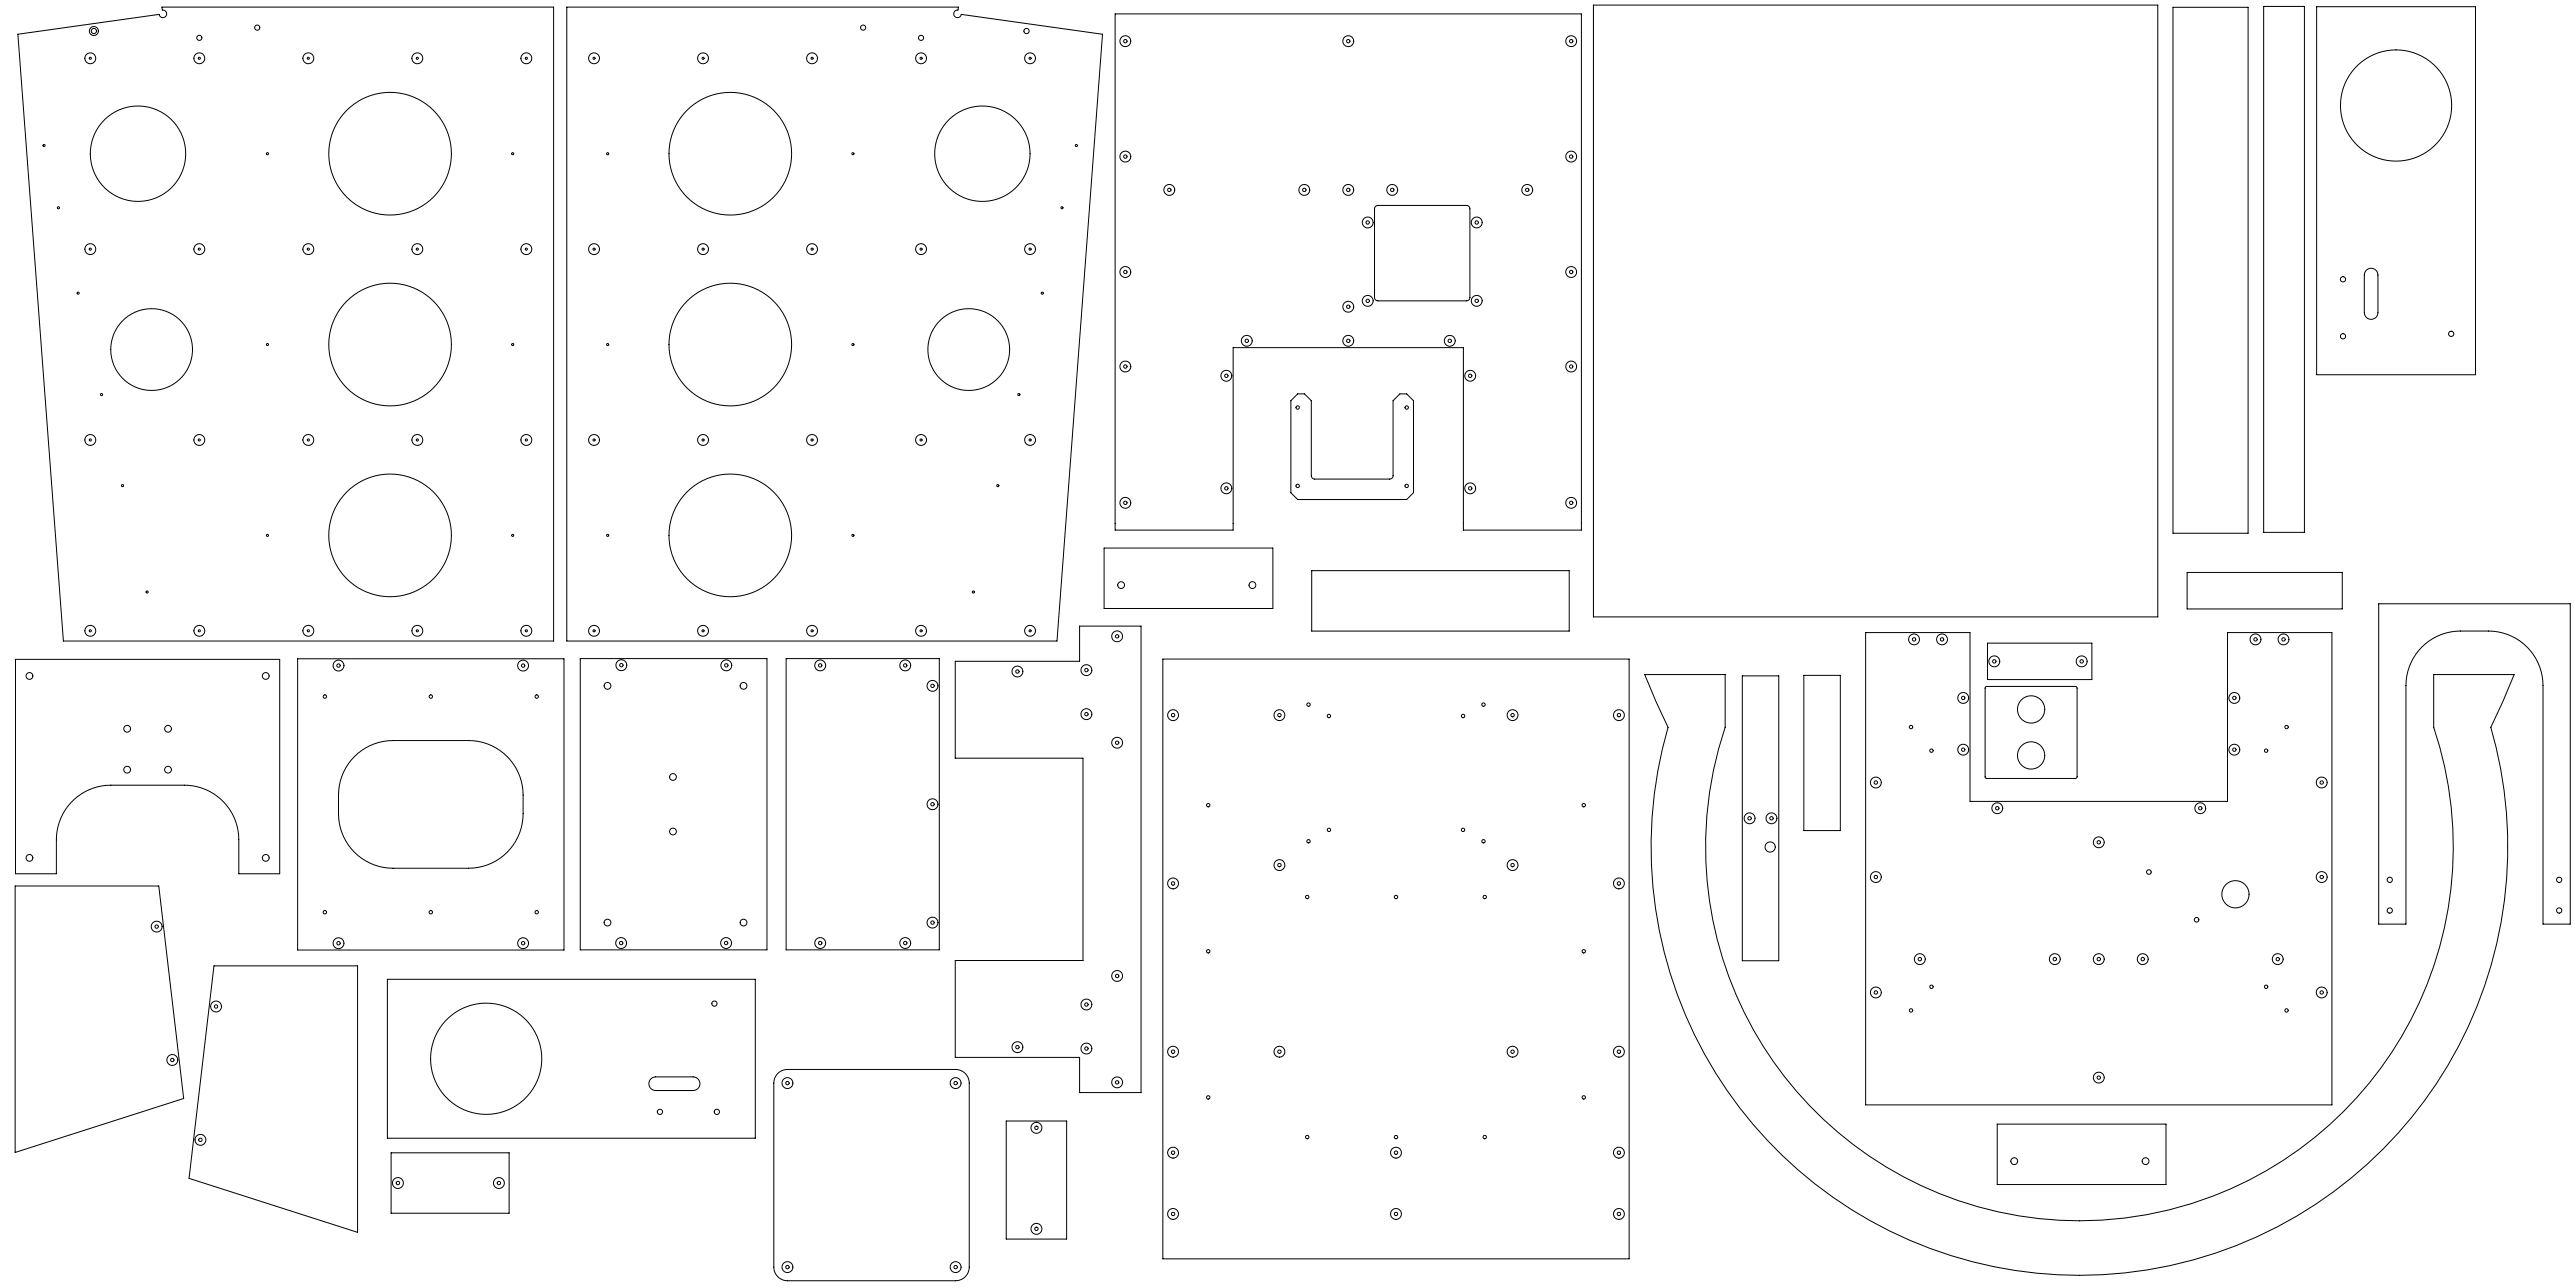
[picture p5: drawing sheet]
<svg xmlns="http://www.w3.org/2000/svg" width="2400mm" height="1200mm" viewBox="0 0 2400 1200" stroke-linecap="round" stroke-linejoin="round" font-family="sans-serif">
<g fill="none" stroke="#000" stroke-width=".93">
<path d="M528 7h365v2a4 4 0 0 0-4 3 4 4 0 0 0 3 4 4 4 0 0 0 4-3l132 19-43 565h-457zM1039 13h435v481h-110v-170h-215v170h-110zM1485 5h526v570h-526zM2025 7h70v490h-70zM2110 6h38v490h-38zM2159 6h148v343h-148zM17 32l131-19a4 4 0 0 0 4 3 4 4 0 0 0 3-4 4 4 0 0 0-4-3v-2h365v590h-457zM1282 192l2-1h83a3 3 0 0 1 3 4v82a3 3 0 0 1-3 3h-83a3 3 0 0 1-3-3v-82zM2205 252a6 6 0 0 1 7-2 6 6 0 0 1 4 6v35a6 6 0 0 1-6 7 6 6 0 0 1-6-7v-35zM1203 373l6-6h7l6 6v70a3 3 0 0 0 3 3h70a3 3 0 0 0 3-3v-70l7-6h6l6 6v86l-6 6h-102l-6-6zM1029 511h157v56h-157zM1223 532h240v56h-240z"/>
<path d="M2038 533h145v34h-145zM2217 563h179v298h-26v-222a51 51 0 0 0-51-51h-26a51 51 0 0 0-51 51v222h-25zM1739 589h97v158h240v-158h97v440h-434zM1852 599h98v34h-98zM14 614h247v200h-38v-32a51 51 0 0 0-51-50h-69a51 51 0 0 0-50 50v32h-39zM277 614h249v271h-249zM541 614h174v271h-174zM733 614h142v271h-142zM890 616h116v-33h58v435h-58v-33h-116v-90h119v-189h-119zM1084 614h434v559h-434zM1533 628h75v50a348 348 0 0 0 330 459 348 348 0 0 0 330-459v-50h75l-10 26-11 24a399 399 0 0 1-384 510 399 399 0 0 1-383-510l-11-24zM1624 630h34v265h-34z"/>
<path d="M1681 629h34v145h-34zM1851 640h84v85h-84zM330 705a51 51 0 0 1 36-15h71a51 51 0 0 1 51 51 84 84 0 0 1-4 34 51 51 0 0 1-47 34h-71a51 51 0 0 1-50-51 84 84 0 0 1 3-35 51 51 0 0 1 11-18zM14 825h134l23 198-157 51zM199 900h134v248l-157-50zM361 912h343v148h-343zM607 1005l4-2h35a6 6 0 0 1 6 7 6 6 0 0 1-6 6h-35a6 6 0 0 1-6-4 6 6 0 0 1 2-7zM725 1000l5-3 4-1h157a13 13 0 0 1 12 13v172a13 13 0 0 1-12 12h-157a13 13 0 0 1-13-12v-172l1-4zM938 1044h56v110h-56zM1861 1047h158v57h-158zM365 1074h110v56h-110z"/>
<circle cx="87" cy="29" r="2.5"/>
<circle cx="87" cy="29" r="4"/>
<circle cx="186" cy="35" r="2.4"/>
<circle cx="240" cy="26" r="2.4"/>
<circle cx="804" cy="26" r="2.4"/>
<circle cx="858" cy="35" r="2.4"/>
<circle cx="957" cy="29" r="2.5"/>
<circle cx="1049" cy="38" r="5"/>
<circle cx="1049" cy="38" r="1.6"/>
<circle cx="1257" cy="38" r="5"/>
<circle cx="1257" cy="38" r="1.6"/>
<circle cx="1464" cy="38" r="5"/>
<circle cx="1464" cy="38" r="1.6"/>
<circle cx="84" cy="54" r="1"/>
<circle cx="84" cy="54" r="5"/>
<circle cx="186" cy="54" r="1"/>
<circle cx="186" cy="54" r="5"/>
<circle cx="287" cy="54" r="1"/>
<circle cx="287" cy="54" r="5"/>
<circle cx="389" cy="54" r="1"/>
<circle cx="389" cy="54" r="5"/>
<circle cx="491" cy="54" r="1"/>
<circle cx="491" cy="54" r="5"/>
<circle cx="554" cy="54" r="5"/>
<circle cx="554" cy="54" r="1"/>
<circle cx="655" cy="54" r="1"/>
<circle cx="655" cy="54" r="5"/>
<circle cx="757" cy="54" r="5"/>
<circle cx="757" cy="54" r="1"/>
<circle cx="858" cy="54" r="5"/>
<circle cx="858" cy="54" r="1"/>
<circle cx="960" cy="54" r="5"/>
<circle cx="960" cy="54" r="1"/>
<circle cx="2233" cy="98" r="52"/>
<circle cx="41" cy="136" r="1"/>
<circle cx="1003" cy="136" r="1"/>
<circle cx="129" cy="143" r="44"/>
<circle cx="249" cy="143" r="1"/>
<circle cx="364" cy="143" r="57"/>
<circle cx="478" cy="143" r="1"/>
<circle cx="566" cy="143" r="1"/>
<circle cx="681" cy="143" r="57"/>
<circle cx="795" cy="143" r="1"/>
<circle cx="916" cy="143" r="44"/>
<circle cx="1049" cy="146" r="5"/>
<circle cx="1049" cy="146" r="1.6"/>
<circle cx="1464" cy="146" r="5"/>
<circle cx="1464" cy="146" r="1.6"/>
<circle cx="1090" cy="177" r="1.6"/>
<circle cx="1090" cy="177" r="5"/>
<circle cx="1216" cy="177" r="1.6"/>
<circle cx="1216" cy="177" r="5"/>
<circle cx="1257" cy="177" r="1.6"/>
<circle cx="1257" cy="177" r="5"/>
<circle cx="1298" cy="177" r="1.6"/>
<circle cx="1298" cy="177" r="5"/>
<circle cx="1423" cy="177" r="1.6"/>
<circle cx="1423" cy="177" r="5"/>
<circle cx="54" cy="194" r="1"/>
<circle cx="990" cy="194" r="1"/>
<circle cx="1275" cy="207" r="1.6"/>
<circle cx="1275" cy="207" r="5"/>
<circle cx="1376" cy="207" r="1.6"/>
<circle cx="1376" cy="207" r="5"/>
<circle cx="84" cy="232" r="1"/>
<circle cx="84" cy="232" r="5"/>
<circle cx="186" cy="232" r="1"/>
<circle cx="186" cy="232" r="5"/>
<circle cx="287" cy="232" r="1"/>
<circle cx="287" cy="232" r="5"/>
<circle cx="389" cy="232" r="1"/>
<circle cx="389" cy="232" r="5"/>
<circle cx="491" cy="232" r="1"/>
<circle cx="491" cy="232" r="5"/>
<circle cx="554" cy="232" r="5"/>
<circle cx="554" cy="232" r="1"/>
<circle cx="655" cy="232" r="1"/>
<circle cx="655" cy="232" r="5"/>
<circle cx="757" cy="232" r="5"/>
<circle cx="757" cy="232" r="1"/>
<circle cx="858" cy="232" r="5"/>
<circle cx="858" cy="232" r="1"/>
<circle cx="960" cy="232" r="5"/>
<circle cx="960" cy="232" r="1"/>
<circle cx="1049" cy="253" r="5"/>
<circle cx="1049" cy="253" r="1.6"/>
<circle cx="1464" cy="253" r="5"/>
<circle cx="1464" cy="253" r="1.6"/>
<circle cx="73" cy="273" r="1"/>
<circle cx="971" cy="273" r="1"/>
<circle cx="2184" cy="260" r="2.5"/>
<circle cx="1257" cy="286" r="5"/>
<circle cx="1257" cy="286" r="1.6"/>
<circle cx="1275" cy="280" r="5"/>
<circle cx="1275" cy="280" r="1.6"/>
<circle cx="1376" cy="280" r="5"/>
<circle cx="1376" cy="280" r="1.6"/>
<circle cx="1162" cy="318" r="5"/>
<circle cx="1162" cy="318" r="1.6"/>
<circle cx="1257" cy="318" r="5"/>
<circle cx="1257" cy="318" r="1.6"/>
<circle cx="1351" cy="318" r="5"/>
<circle cx="1351" cy="318" r="1.6"/>
<circle cx="2184" cy="313" r="2.5"/>
<circle cx="2285" cy="311" r="2.5"/>
<circle cx="141" cy="326" r="38"/>
<circle cx="249" cy="321" r="1"/>
<circle cx="364" cy="321" r="57"/>
<circle cx="478" cy="321" r="1"/>
<circle cx="566" cy="321" r="1"/>
<circle cx="681" cy="321" r="57"/>
<circle cx="795" cy="321" r="1"/>
<circle cx="903" cy="326" r="38"/>
<circle cx="1049" cy="341" r="1.6"/>
<circle cx="1049" cy="341" r="5"/>
<circle cx="1143" cy="350" r="1.6"/>
<circle cx="1143" cy="350" r="5"/>
<circle cx="1370" cy="350" r="1.6"/>
<circle cx="1370" cy="350" r="5"/>
<circle cx="1464" cy="341" r="1.6"/>
<circle cx="1464" cy="341" r="5"/>
<circle cx="95" cy="368" r="1"/>
<circle cx="950" cy="368" r="1"/>
<circle cx="1209" cy="380" r="1.6"/>
<circle cx="1311" cy="380" r="1.6"/>
<circle cx="84" cy="410" r="1"/>
<circle cx="84" cy="410" r="5"/>
<circle cx="186" cy="410" r="1"/>
<circle cx="186" cy="410" r="5"/>
<circle cx="287" cy="410" r="1"/>
<circle cx="287" cy="410" r="5"/>
<circle cx="389" cy="410" r="1"/>
<circle cx="389" cy="410" r="5"/>
<circle cx="491" cy="410" r="1"/>
<circle cx="491" cy="410" r="5"/>
<circle cx="554" cy="410" r="5"/>
<circle cx="554" cy="410" r="1"/>
<circle cx="655" cy="410" r="1"/>
<circle cx="655" cy="410" r="5"/>
<circle cx="757" cy="410" r="5"/>
<circle cx="757" cy="410" r="1"/>
<circle cx="858" cy="410" r="5"/>
<circle cx="858" cy="410" r="1"/>
<circle cx="960" cy="410" r="5"/>
<circle cx="960" cy="410" r="1"/>
<circle cx="114" cy="452" r="1"/>
<circle cx="930" cy="452" r="1"/>
<circle cx="1143" cy="455" r="1.6"/>
<circle cx="1143" cy="455" r="5"/>
<circle cx="1209" cy="453" r="1.6"/>
<circle cx="1311" cy="453" r="1.6"/>
<circle cx="1370" cy="455" r="1.6"/>
<circle cx="1370" cy="455" r="5"/>
<circle cx="1049" cy="468" r="1.6"/>
<circle cx="1049" cy="468" r="5"/>
<circle cx="1464" cy="468" r="1.6"/>
<circle cx="1464" cy="468" r="5"/>
<circle cx="249" cy="499" r="1"/>
<circle cx="364" cy="499" r="57"/>
<circle cx="478" cy="499" r="1"/>
<circle cx="566" cy="499" r="1"/>
<circle cx="681" cy="499" r="57"/>
<circle cx="795" cy="499" r="1"/>
<circle cx="137" cy="552" r="1"/>
<circle cx="907" cy="552" r="1"/>
<circle cx="1045" cy="545" r="3"/>
<circle cx="1167" cy="545" r="3"/>
<circle cx="84" cy="588" r="1"/>
<circle cx="84" cy="588" r="5"/>
<circle cx="186" cy="588" r="1"/>
<circle cx="186" cy="588" r="5"/>
<circle cx="287" cy="588" r="1"/>
<circle cx="287" cy="588" r="5"/>
<circle cx="389" cy="588" r="1"/>
<circle cx="389" cy="588" r="5"/>
<circle cx="491" cy="588" r="1"/>
<circle cx="491" cy="588" r="5"/>
<circle cx="554" cy="588" r="5"/>
<circle cx="554" cy="588" r="1"/>
<circle cx="655" cy="588" r="1"/>
<circle cx="655" cy="588" r="5"/>
<circle cx="757" cy="588" r="5"/>
<circle cx="757" cy="588" r="1"/>
<circle cx="858" cy="588" r="5"/>
<circle cx="858" cy="588" r="1"/>
<circle cx="960" cy="588" r="5"/>
<circle cx="960" cy="588" r="1"/>
<circle cx="1041" cy="593" r="5"/>
<circle cx="1041" cy="593" r="1.6"/>
<circle cx="1784" cy="596" r="5"/>
<circle cx="1784" cy="596" r="1.6"/>
<circle cx="1810" cy="596" r="5"/>
<circle cx="1810" cy="596" r="1.6"/>
<circle cx="2102" cy="596" r="1.6"/>
<circle cx="2102" cy="596" r="5"/>
<circle cx="2128" cy="596" r="5"/>
<circle cx="2128" cy="596" r="1.6"/>
<circle cx="579" cy="620" r="5"/>
<circle cx="579" cy="620" r="1.6"/>
<circle cx="677" cy="620" r="1.6"/>
<circle cx="677" cy="620" r="5"/>
<circle cx="764" cy="620" r="1.6"/>
<circle cx="764" cy="620" r="5"/>
<circle cx="844" cy="620" r="1.6"/>
<circle cx="844" cy="620" r="5"/>
<circle cx="1859" cy="616" r="1.6"/>
<circle cx="1859" cy="616" r="5"/>
<circle cx="1940" cy="616" r="1.6"/>
<circle cx="1940" cy="616" r="5"/>
<circle cx="27" cy="630" r="3"/>
<circle cx="248" cy="630" r="3"/>
<circle cx="316" cy="620" r="1.6"/>
<circle cx="316" cy="620" r="5"/>
<circle cx="488" cy="620" r="1.6"/>
<circle cx="488" cy="620" r="5"/>
<circle cx="566" cy="639" r="3"/>
<circle cx="693" cy="639" r="3"/>
<circle cx="869" cy="639" r="1.6"/>
<circle cx="869" cy="639" r="5"/>
<circle cx="948" cy="626" r="5"/>
<circle cx="948" cy="626" r="1.6"/>
<circle cx="1013" cy="624" r="1.6"/>
<circle cx="1013" cy="624" r="5"/>
<circle cx="303" cy="649" r="1.6"/>
<circle cx="402" cy="649" r="1.6"/>
<circle cx="500" cy="649" r="1.6"/>
<circle cx="1220" cy="656" r="1.6"/>
<circle cx="1383" cy="656" r="1.6"/>
<circle cx="1830" cy="650" r="1.6"/>
<circle cx="1830" cy="650" r="5"/>
<circle cx="2082" cy="650" r="1.6"/>
<circle cx="2082" cy="650" r="5"/>
<circle cx="119" cy="679" r="3"/>
<circle cx="157" cy="679" r="3"/>
<circle cx="1013" cy="665" r="5"/>
<circle cx="1013" cy="665" r="1.6"/>
<circle cx="1093" cy="666" r="5"/>
<circle cx="1093" cy="666" r="1.6"/>
<circle cx="1192" cy="666" r="5"/>
<circle cx="1192" cy="666" r="1.6"/>
<circle cx="1239" cy="667" r="1.6"/>
<circle cx="1364" cy="667" r="1.6"/>
<circle cx="1410" cy="666" r="1.6"/>
<circle cx="1410" cy="666" r="5"/>
<circle cx="1509" cy="666" r="5"/>
<circle cx="1509" cy="666" r="1.6"/>
<circle cx="1781" cy="677" r="1.6"/>
<circle cx="1893" cy="661" r="13"/>
<circle cx="2131" cy="677" r="1.6"/>
<circle cx="1041" cy="692" r="5"/>
<circle cx="1041" cy="692" r="1.6"/>
<circle cx="1800" cy="699" r="1.6"/>
<circle cx="1830" cy="698" r="1.6"/>
<circle cx="1830" cy="698" r="5"/>
<circle cx="2082" cy="698" r="1.6"/>
<circle cx="2082" cy="698" r="5"/>
<circle cx="2112" cy="699" r="1.6"/>
<circle cx="119" cy="717" r="3"/>
<circle cx="157" cy="717" r="3"/>
<circle cx="1893" cy="704" r="13"/>
<circle cx="627" cy="724" r="3"/>
<circle cx="1748" cy="729" r="5"/>
<circle cx="1748" cy="729" r="1.6"/>
<circle cx="2164" cy="729" r="5"/>
<circle cx="2164" cy="729" r="1.6"/>
<circle cx="869" cy="749" r="5"/>
<circle cx="869" cy="749" r="1.6"/>
<circle cx="1126" cy="750" r="1.6"/>
<circle cx="1476" cy="750" r="1.6"/>
<circle cx="1862" cy="753" r="1.6"/>
<circle cx="1862" cy="753" r="5"/>
<circle cx="2051" cy="753" r="1.6"/>
<circle cx="2051" cy="753" r="5"/>
<circle cx="627" cy="775" r="3"/>
<circle cx="1239" cy="773" r="1.6"/>
<circle cx="1364" cy="773" r="1.6"/>
<circle cx="1631" cy="762" r="1.6"/>
<circle cx="1631" cy="762" r="5"/>
<circle cx="1651" cy="762" r="1.6"/>
<circle cx="1651" cy="762" r="5"/>
<circle cx="27" cy="799" r="3"/>
<circle cx="248" cy="799" r="3"/>
<circle cx="1220" cy="784" r="1.6"/>
<circle cx="1383" cy="784" r="1.6"/>
<circle cx="1650" cy="789" r="5"/>
<circle cx="1956" cy="785" r="5"/>
<circle cx="1956" cy="785" r="1.6"/>
<circle cx="1192" cy="806" r="5"/>
<circle cx="1192" cy="806" r="1.6"/>
<circle cx="1410" cy="806" r="1.6"/>
<circle cx="1410" cy="806" r="5"/>
<circle cx="1748" cy="817" r="5"/>
<circle cx="1748" cy="817" r="1.6"/>
<circle cx="2003" cy="812" r="2.2"/>
<circle cx="2164" cy="817" r="5"/>
<circle cx="2164" cy="817" r="1.6"/>
<circle cx="2227" cy="820" r="2.5"/>
<circle cx="2385" cy="820" r="2.5"/>
<circle cx="1093" cy="823" r="1.6"/>
<circle cx="1093" cy="823" r="5"/>
<circle cx="1218" cy="836" r="1.6"/>
<circle cx="1301" cy="836" r="1.6"/>
<circle cx="1384" cy="836" r="1.6"/>
<circle cx="1509" cy="823" r="1.6"/>
<circle cx="1509" cy="823" r="5"/>
<circle cx="2084" cy="833" r="13"/>
<circle cx="303" cy="850" r="1.6"/>
<circle cx="402" cy="850" r="1.6"/>
<circle cx="500" cy="850" r="1.6"/>
<circle cx="566" cy="860" r="3"/>
<circle cx="693" cy="860" r="3"/>
<circle cx="869" cy="860" r="1.6"/>
<circle cx="869" cy="860" r="5"/>
<circle cx="2047" cy="857" r="2.2"/>
<circle cx="2227" cy="848" r="2.5"/>
<circle cx="2385" cy="848" r="2.5"/>
<circle cx="146" cy="863" r="1.6"/>
<circle cx="146" cy="863" r="5"/>
<circle cx="316" cy="879" r="1.6"/>
<circle cx="316" cy="879" r="5"/>
<circle cx="488" cy="879" r="1.6"/>
<circle cx="488" cy="879" r="5"/>
<circle cx="579" cy="879" r="1.6"/>
<circle cx="579" cy="879" r="5"/>
<circle cx="677" cy="879" r="1.6"/>
<circle cx="677" cy="879" r="5"/>
<circle cx="764" cy="879" r="5"/>
<circle cx="764" cy="879" r="1.6"/>
<circle cx="844" cy="879" r="5"/>
<circle cx="844" cy="879" r="1.6"/>
<circle cx="1126" cy="886" r="1.6"/>
<circle cx="1476" cy="886" r="1.6"/>
<circle cx="1789" cy="894" r="1.6"/>
<circle cx="1789" cy="894" r="5"/>
<circle cx="1915" cy="894" r="1.6"/>
<circle cx="1915" cy="894" r="5"/>
<circle cx="1956" cy="894" r="5"/>
<circle cx="1956" cy="894" r="1.6"/>
<circle cx="1997" cy="894" r="1.6"/>
<circle cx="1997" cy="894" r="5"/>
<circle cx="2123" cy="894" r="1.6"/>
<circle cx="2123" cy="894" r="5"/>
<circle cx="1041" cy="909" r="1.6"/>
<circle cx="1041" cy="909" r="5"/>
<circle cx="1800" cy="919" r="1.6"/>
<circle cx="2112" cy="919" r="1.6"/>
<circle cx="201" cy="938" r="5"/>
<circle cx="201" cy="938" r="1.6"/>
<circle cx="666" cy="935" r="2.5"/>
<circle cx="1013" cy="936" r="5"/>
<circle cx="1013" cy="936" r="1.6"/>
<circle cx="1748" cy="925" r="5"/>
<circle cx="1748" cy="925" r="1.6"/>
<circle cx="2164" cy="925" r="5"/>
<circle cx="2164" cy="925" r="1.6"/>
<circle cx="1781" cy="941" r="1.6"/>
<circle cx="2131" cy="941" r="1.6"/>
<circle cx="948" cy="976" r="5"/>
<circle cx="948" cy="976" r="1.6"/>
<circle cx="1013" cy="977" r="5"/>
<circle cx="1013" cy="977" r="1.6"/>
<circle cx="1093" cy="980" r="1.6"/>
<circle cx="1093" cy="980" r="5"/>
<circle cx="1192" cy="980" r="1.6"/>
<circle cx="1192" cy="980" r="5"/>
<circle cx="1410" cy="980" r="1.6"/>
<circle cx="1410" cy="980" r="5"/>
<circle cx="1509" cy="980" r="1.6"/>
<circle cx="1509" cy="980" r="5"/>
<circle cx="161" cy="988" r="5"/>
<circle cx="161" cy="988" r="1.6"/>
<circle cx="453" cy="986" r="52"/>
<circle cx="734" cy="1009" r="5"/>
<circle cx="734" cy="1009" r="1.6"/>
<circle cx="891" cy="1009" r="5"/>
<circle cx="891" cy="1009" r="1.6"/>
<circle cx="1041" cy="1008" r="5"/>
<circle cx="1041" cy="1008" r="1.6"/>
<circle cx="1956" cy="1004" r="5"/>
<circle cx="1956" cy="1004" r="1.6"/>
<circle cx="615" cy="1036" r="2.5"/>
<circle cx="668" cy="1036" r="2.5"/>
<circle cx="1126" cy="1022" r="1.6"/>
<circle cx="1476" cy="1022" r="1.6"/>
<circle cx="966" cy="1051" r="1.6"/>
<circle cx="966" cy="1051" r="5"/>
<circle cx="1218" cy="1059" r="1.6"/>
<circle cx="1301" cy="1059" r="1.6"/>
<circle cx="1384" cy="1059" r="1.6"/>
<circle cx="187" cy="1062" r="5"/>
<circle cx="187" cy="1062" r="1.6"/>
<circle cx="1093" cy="1074" r="1.6"/>
<circle cx="1093" cy="1074" r="5"/>
<circle cx="1301" cy="1074" r="1.6"/>
<circle cx="1301" cy="1074" r="5"/>
<circle cx="1509" cy="1074" r="1.6"/>
<circle cx="1509" cy="1074" r="5"/>
<circle cx="1877" cy="1082" r="3"/>
<circle cx="2000" cy="1082" r="3"/>
<circle cx="371" cy="1102" r="5"/>
<circle cx="371" cy="1102" r="1.6"/>
<circle cx="465" cy="1102" r="5"/>
<circle cx="465" cy="1102" r="1.6"/>
<circle cx="1093" cy="1131" r="1.6"/>
<circle cx="1093" cy="1131" r="5"/>
<circle cx="1301" cy="1131" r="1.6"/>
<circle cx="1301" cy="1131" r="5"/>
<circle cx="1509" cy="1131" r="1.6"/>
<circle cx="1509" cy="1131" r="5"/>
<circle cx="966" cy="1145" r="1.6"/>
<circle cx="966" cy="1145" r="5"/>
<circle cx="734" cy="1181" r="5"/>
<circle cx="734" cy="1181" r="1.6"/>
<circle cx="891" cy="1181" r="5"/>
<circle cx="891" cy="1181" r="1.6"/>
</g>
</svg>
